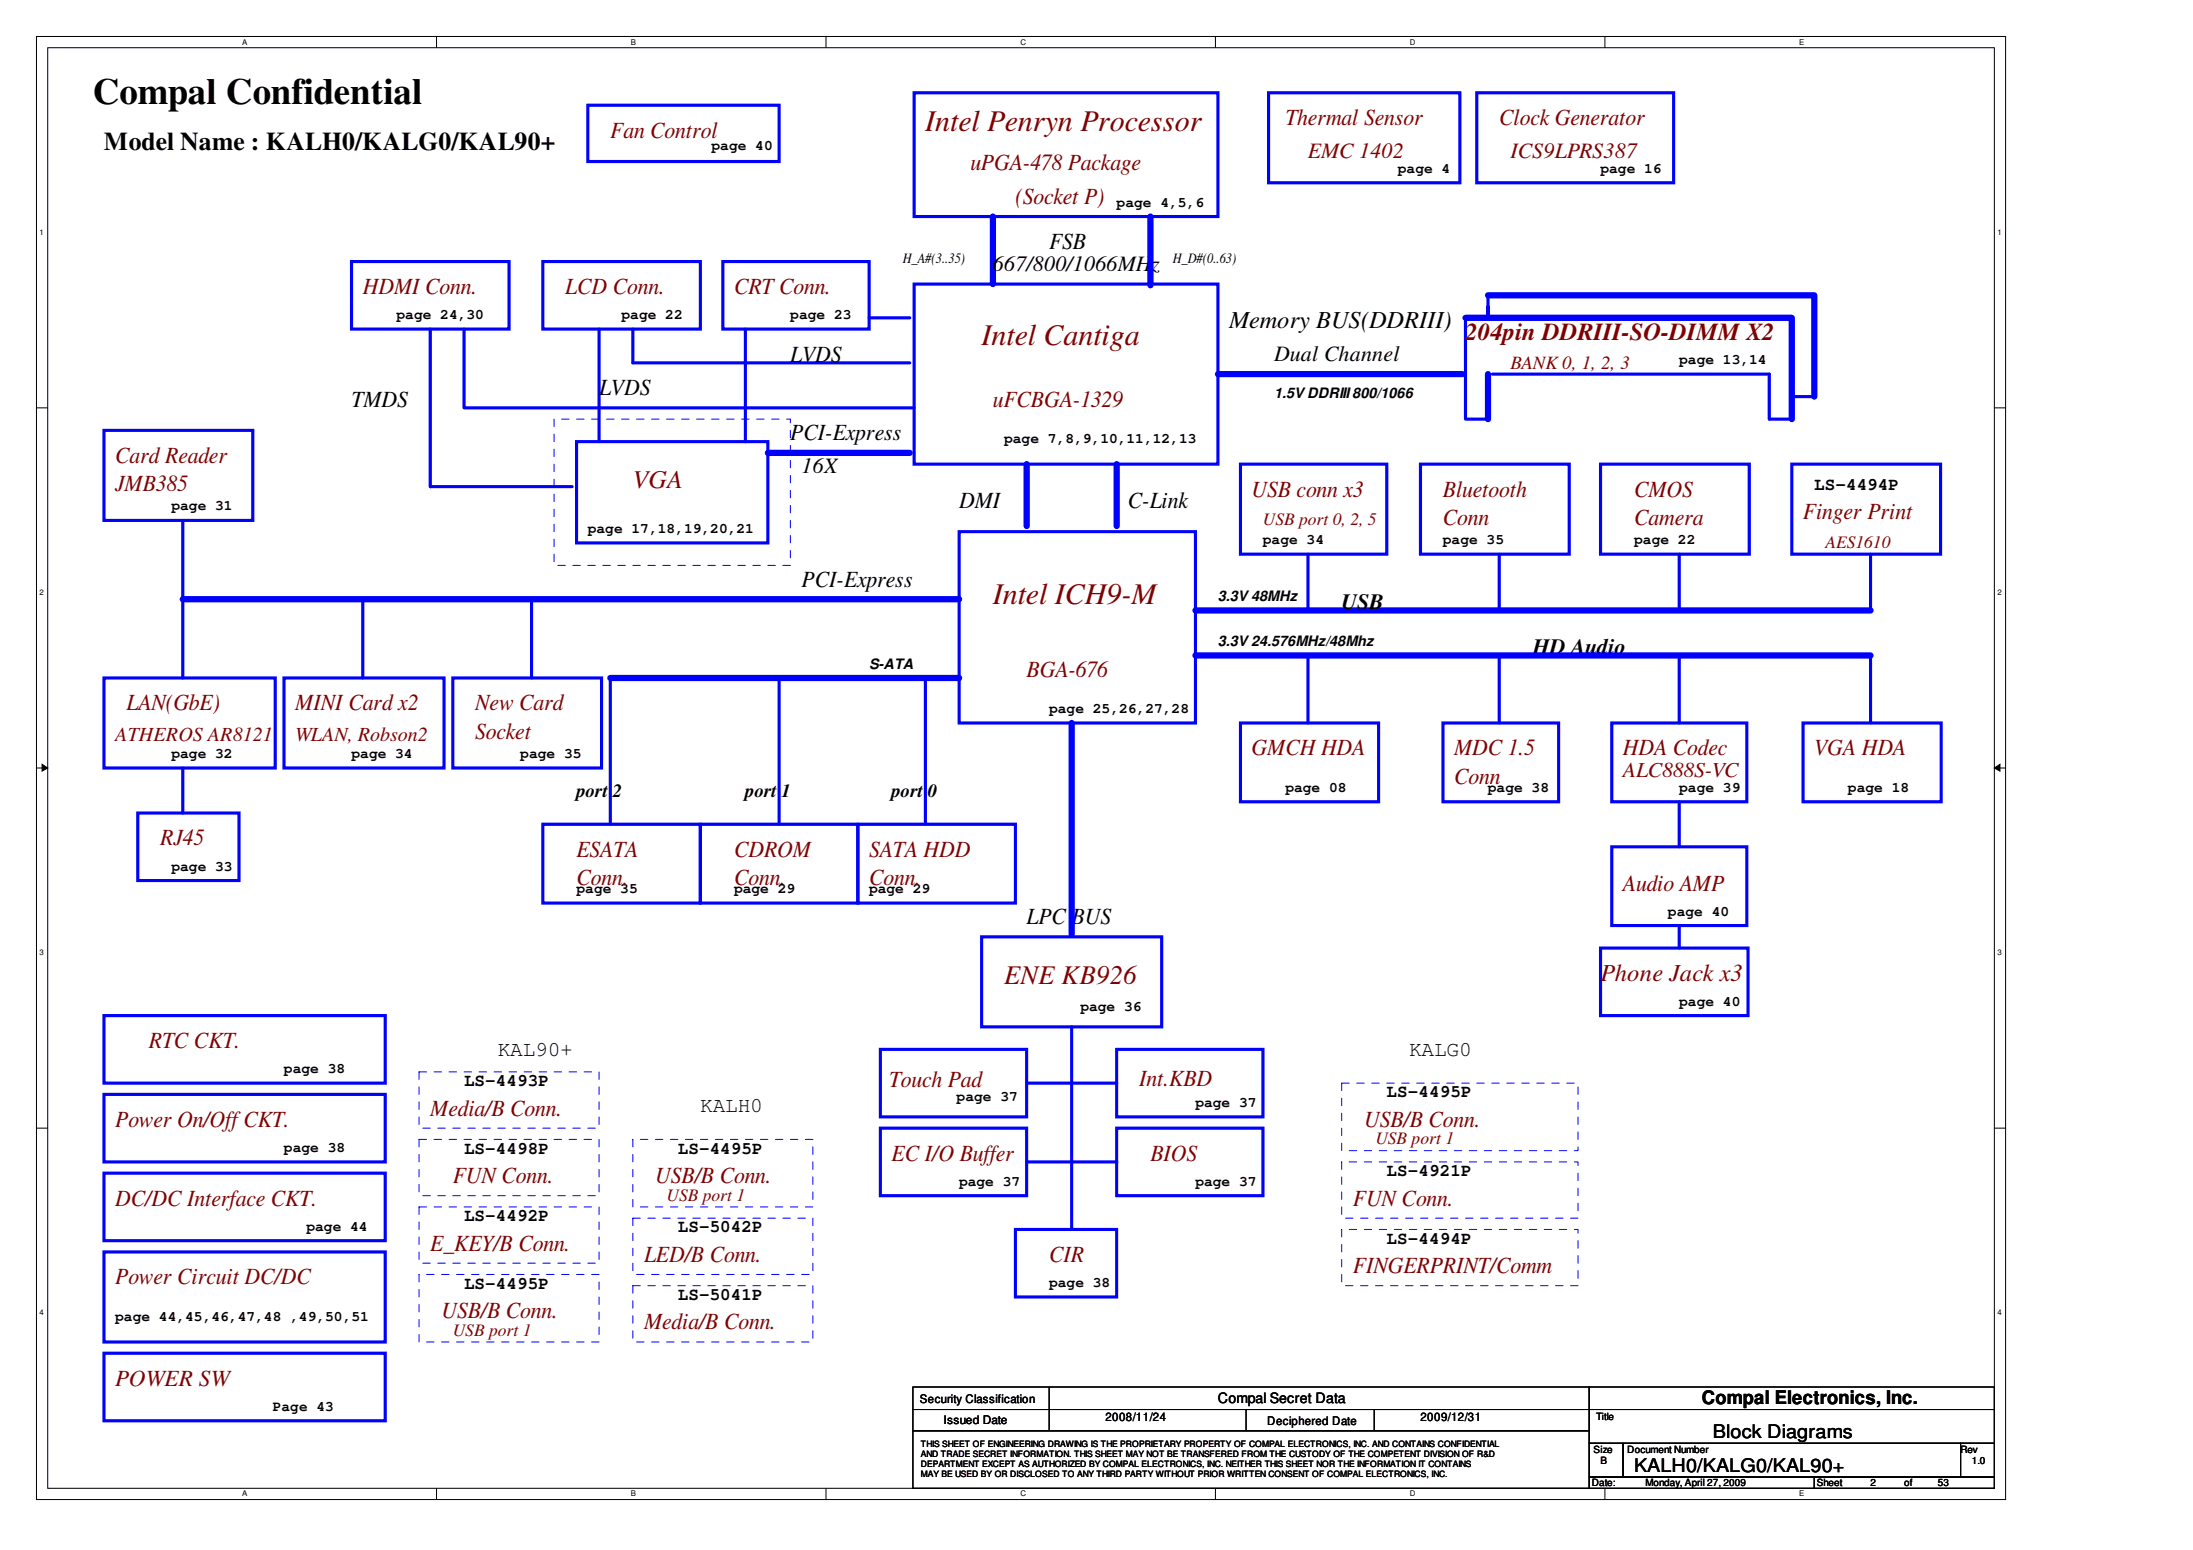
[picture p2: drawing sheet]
<svg xmlns="http://www.w3.org/2000/svg" width="297mm" height="210mm" viewBox="0 0 297 210" stroke-linecap="round" stroke-linejoin="round" font-family="sans-serif">
<defs><g id="words">
<text font-size="5" x="12.6" y="14.1">Compal Confidential</text>
<g font-size="4.1" fill="#7f0000">
<text x="125.3" y="17.7">Intel Penryn Processor</text>
<text x="133" y="46.7">Intel Cantiga</text>
<text x="134.5" y="81.7">Intel ICH9-M</text>
</g>
<text font-size="3.6" fill="#7f0000" x="136" y="133.2">ENE KB926</text>
<text font-size="3.5" x="14.1" y="20.3">Model Name : KALH0/KALG0/KAL90+</text>
<text font-size="3.5" fill="#7f0000" x="85.7" y="66.1">VGA</text>
<text font-size="3.3" x="166.5" y="44.5">Memory BUS(DDRIII)</text>
<g font-size="3.3" fill="#7f0000">
<text x="198.5" y="46.1">204pin DDRIII-SO-DIMM X2</text>
<text x="216.8" y="132.9">Phone Jack x3</text>
</g>
<g font-size="3.1" fill="#7f0000">
<text x="174.1" y="17">Thermal Sensor</text>
<text x="203.1" y="17">Clock Generator</text>
<text x="82.7" y="18.7">Fan Control</text>
<text x="131.4" y="23.1">uPGA-478 Package</text>
<text x="137.5" y="27.6">(Socket P)</text>
<text x="49.1" y="39.8">HDMI Conn.</text>
<text x="76.6" y="39.8">LCD Conn.</text>
<text x="99.4" y="39.8">CRT Conn.</text>
<text x="134.5" y="55.1">uFCBGA-1329</text>
<text x="15.6" y="62.7">Card Reader</text>
<text x="15.6" y="66.5">JMB385</text>
<text x="169.5" y="67.3">USB conn x3</text>
<text x="195.4" y="67.3">Bluetooth</text>
<text x="195.4" y="71.1">Conn</text>
<text x="221.3" y="67.3">CMOS</text>
<text x="221.3" y="71.1">Camera</text>
<text x="244.2" y="70.3">Finger Print</text>
<text x="139.1" y="91.6">BGA-676</text>
<text x="17.1" y="96.2">LAN(GbE)</text>
<text x="40" y="96.2">MINI Card x2</text>
<text x="64.4" y="96.2">New Card</text>
<text x="64.4" y="100">Socket</text>
<text x="169.5" y="102.3">GMCH HDA</text>
<text x="197" y="102.3">MDC 1.5</text>
<text x="197" y="106.1">Conn</text>
<text x="219.8" y="102.3">HDA Codec</text>
<text x="245.7" y="102.3">VGA HDA</text>
<text x="21.7" y="114.5">RJ45</text>
<text x="78.1" y="116">ESATA</text>
<text x="78.1" y="119.8">Conn.</text>
<text x="99.4" y="116">CDROM</text>
<text x="99.4" y="119.8">Conn.</text>
<text x="117.7" y="116">SATA HDD</text>
<text x="117.7" y="119.8">Conn.</text>
<text x="219.8" y="120.6">Audio AMP</text>
<text x="20.2" y="141.9">RTC CKT.</text>
<text x="120.4" y="147.3">Touch Pad</text>
<text x="154.3" y="147.1">Int.KBD</text>
<text x="15.6" y="152.6">Power On/Off CKT.</text>
<text x="58.3" y="151.1">Media/B Conn.</text>
<text x="184.8" y="152.6">USB/B Conn.</text>
<text x="61.3" y="160.2">FUN Conn.</text>
<text x="88.8" y="160.2">USB/B Conn.</text>
<text x="120.8" y="157.2">EC I/O Buffer</text>
<text x="155.8" y="157.2">BIOS</text>
<text x="15.6" y="163.3">DC/DC Interface CKT.</text>
<text x="183.2" y="163.3">FUN Conn.</text>
<text x="15.6" y="173.9">Power Circuit DC/DC</text>
<text x="58.3" y="169.4">E_KEY/B Conn.</text>
<text x="87.2" y="170.9">LED/B Conn.</text>
<text x="142.1" y="170.9">CIR</text>
<text x="183.2" y="172.4">FINGERPRINT/Comm</text>
<text x="59.8" y="178.5">USB/B Conn.</text>
<text x="87.2" y="180">Media/B Conn.</text>
<text x="15.6" y="187.6">POWER SW</text>
</g>
<g font-size="3.1">
<text x="142.1" y="33.7">FSB</text>
<text x="81.1" y="53.5">LVDS</text>
<text x="107" y="49">LVDS</text>
<text x="47.6" y="55.1">TMDS</text>
<text x="107" y="59.6">PCI-Express</text>
<text x="129.9" y="68.8">DMI</text>
<text x="152.8" y="68.8">C-Link</text>
<text x="108.6" y="79.4">PCI-Express</text>
<text x="139" y="125.2">LPC BUS</text>
</g>
<g font-size="3" fill="#7f0000">
<text x="177.2" y="21.4">EMC 1402</text>
<text x="204.6" y="21.4">ICS9LPRS387</text>
</g>
<g font-size="3">
<text x="134.5" y="36.7">667/800/1066MHz</text>
<text x="172.6" y="48.9">Dual Channel</text>
<text x="108.6" y="64.1">16X</text>
<text x="181.7" y="82.4">USB</text>
<text x="207.6" y="88.5">HD Audio</text>
</g>
<text font-size="2.9" fill="#7f0000" x="219.8" y="105.2">ALC888S-VC</text>
<g font-size="2.9">
<text x="67.4" y="142.9">KAL90+</text>
<text x="190.9" y="142.9">KALG0</text>
<text x="94.9" y="150.6">KALH0</text>
</g>
<g font-size="2.7" fill="#7f0000">
<text x="15.6" y="100.4">ATHEROS AR8121</text>
<text x="40" y="100.4">WLAN, Robson2</text>
</g>
<text font-size="2.5" fill="#7f0000" x="204.6" y="50">BANK 0, 1, 2, 3</text>
<g font-size="2.5">
<text x="78.1" y="107.9">port 2</text>
<text x="101" y="107.9">port 1</text>
<text x="120.8" y="107.9">port 0</text>
<text x="230.5" y="190.2">Compal Electronics, Inc.</text>
<text x="232" y="194.8">Block Diagrams</text>
<text x="221.3" y="199.3">KALH0/KALG0/KAL90+</text>
</g>
<g font-size="2.4" fill="#7f0000">
<text x="171.1" y="71.1">USB port 0, 2, 5</text>
<text x="247.3" y="74.2">AES1610</text>
<text x="186.3" y="155">USB port 1</text>
<text x="90.3" y="162.6">USB port 1</text>
<text x="61.3" y="180.9">USB port 1</text>
</g>
<g font-size="2.4">
<text x="245.7" y="66.3">LS-4494P</text>
<text x="62.9" y="147.1">LS-4493P</text>
<text x="187.8" y="148.6">LS-4495P</text>
<text x="62.9" y="156.2">LS-4498P</text>
<text x="91.8" y="156.2">LS-4495P</text>
<text x="187.8" y="159.3">LS-4921P</text>
<text x="62.9" y="165.4">LS-4492P</text>
<text x="91.8" y="166.9">LS-5042P</text>
<text x="187.8" y="168.4">LS-4494P</text>
<text x="62.9" y="174.5">LS-4495P</text>
<text x="91.8" y="176.1">LS-5041P</text>
</g>
<g font-size="1.9">
<text x="96.4" y="20.3">page 40</text>
<text x="189.3" y="23.4">page 4</text>
<text x="216.8" y="23.4">page 16</text>
<text x="151.2" y="28">page 4,5,6</text>
<text x="122.3" y="35.6">H_A#(3..35)</text>
<text x="158.9" y="35.6">H_D#(0..63)</text>
<text x="53.7" y="43.2">page 24,30</text>
<text x="84.2" y="43.2">page 22</text>
<text x="107" y="43.2">page 23</text>
<text x="172.6" y="54">1.5V DDRIII 800/1066</text>
<text x="227.4" y="49.3">page 13,14</text>
<text x="136" y="60">page 7,8,9,10,11,12,13</text>
<text x="23.2" y="69.1">page 31</text>
<text x="79.6" y="72.2">page 17,18,19,20,21</text>
<text x="171.1" y="73.7">page 34</text>
<text x="195.4" y="73.7">page 35</text>
<text x="221.3" y="73.7">page 22</text>
<text x="165" y="81.4">3.3V 48MHz</text>
<text x="165" y="87.5">3.3V 24.576MHz/48Mhz</text>
<text x="117.7" y="90.5">S-ATA</text>
<text x="142.1" y="96.5">page 25,26,27,28</text>
<text x="23.2" y="102.6">page 32</text>
<text x="47.6" y="102.6">page 34</text>
<text x="70.5" y="102.6">page 35</text>
<text x="174.1" y="107.2">page 08</text>
<text x="201.5" y="107.2">page 38</text>
<text x="227.4" y="107.2">page 39</text>
<text x="250.3" y="107.2">page 18</text>
<text x="23.2" y="117.9">page 33</text>
<text x="78.1" y="120.9">page 35</text>
<text x="99.4" y="120.9">page 29</text>
<text x="117.7" y="120.9">page 29</text>
<text x="225.9" y="124">page 40</text>
<text x="146.3" y="136.9">page 36</text>
<text x="227.4" y="136.2">page 40</text>
<text x="38.5" y="145.3">page 38</text>
<text x="129.6" y="149.1">page 37</text>
<text x="161.9" y="149.9">page 37</text>
<text x="38.5" y="156">page 38</text>
<text x="129.9" y="160.6">page 37</text>
<text x="161.9" y="160.6">page 37</text>
<text x="41.5" y="166.7">page 44</text>
<text x="15.6" y="178.8">page 44,45,46,47,48 ,49,50,51</text>
<text x="142.1" y="174.3">page 38</text>
<text x="36.9" y="191">Page 43</text>
<text x="165" y="190">Compal Secret Data</text>
</g>
<g font-size="1.6">
<text x="124.6" y="189.9">Security Classification</text>
<text x="127.8" y="192.8">Issued Date</text>
<text x="149.7" y="192.4">2008/11/24</text>
<text x="171.6" y="193">Deciphered Date</text>
<text x="192.4" y="192.4">2009/12/31</text>
</g>
<g font-size="1.4">
<text x="215.8" y="196.7">Size</text>
<text x="216.2" y="192.3">Title</text>
<text x="220.4" y="196.7">Document Number</text>
<text x="265.5" y="196.7">Rev</text>
<text x="215.6" y="201.3">Date:</text>
<text x="216.8" y="198.2">B</text>
<text x="222.9" y="201.3">Monday, April 27, 2009</text>
<text x="246.1" y="201.3">Sheet</text>
<text x="253.4" y="201.3">2</text>
<text x="257.9" y="201.3">of</text>
<text x="262.5" y="201.3">53</text>
<text x="267.1" y="198.2">1.0</text>
</g>
<g font-size="1.2">
<text x="124.7" y="195.9">THIS SHEET OF ENGINEERING DRAWING IS THE PROPRIETARY PROPERTY OF COMPAL ELECTRONICS, INC. AND CONTAINS CONFIDENTIAL</text>
<text x="124.7" y="197.3">AND TRADE SECRET INFORMATION. THIS SHEET MAY NOT BE TRANSFERED FROM THE CUSTODY OF THE COMPETENT DIVISION OF R&amp;D</text>
<text x="124.7" y="198.7">DEPARTMENT EXCEPT AS AUTHORIZED BY COMPAL ELECTRONICS, INC. NEITHER THIS SHEET NOR THE INFORMATION IT CONTAINS</text>
<text x="124.7" y="200">MAY BE USED BY OR DISCLOSED TO ANY THIRD PARTY WITHOUT PRIOR WRITTEN CONSENT OF COMPAL ELECTRONICS, INC.</text>
</g>
<g font-size="1.1">
<text x="32.8" y="6">A</text>
<text x="85.5" y="6">B</text>
<text x="138.2" y="6">C</text>
<text x="191" y="6">D</text>
<text x="243.7" y="6">E</text>
<text x="5.4" y="31.8">1</text>
<text x="270.5" y="31.8">1</text>
<text x="5.4" y="80.5">2</text>
<text x="270.5" y="80.5">2</text>
<text x="5.4" y="129.3">3</text>
<text x="270.5" y="129.3">3</text>
<text x="5.4" y="178.1">4</text>
<text x="270.5" y="178.1">4</text>
<text x="32.8" y="202.6">A</text>
<text x="85.5" y="202.6">B</text>
<text x="138.2" y="202.6">C</text>
<text x="191" y="202.6">D</text>
<text x="243.7" y="202.6">E</text>
</g>
</g></defs>
<path d="M4.9 4.9h266.8v198.2h-266.8zM6.5 6.5h263.6v195h-263.6z" fill="none" stroke="#000" stroke-width=".14"/>
<g fill="#fff">
<path d="M32.8 5.1h.7v1.2h-.7z"/>
<path d="M32.8 201.7h.7v1.2h-.7z"/>
</g>
<path d="M59.1 4.9v1.6M59.1 201.5v1.6" fill="none" stroke="#000" stroke-width=".14"/>
<g fill="#fff">
<path d="M85.5 5.1h.6v1.2h-.6z"/>
<path d="M85.5 201.7h.6v1.2h-.6z"/>
</g>
<path d="M111.9 4.9v1.6M111.9 201.5v1.6" fill="none" stroke="#000" stroke-width=".14"/>
<g fill="#fff">
<path d="M138.2 5.1h.6v1.2h-.6z"/>
<path d="M138.2 201.7h.6v1.2h-.6z"/>
</g>
<path d="M164.6 4.9v1.6M164.6 201.5v1.6" fill="none" stroke="#000" stroke-width=".14"/>
<g fill="#fff">
<path d="M191 5.1h.6v1.2h-.6z"/>
<path d="M191 201.7h.6v1.2h-.6z"/>
</g>
<path d="M217.4 4.9v1.6M217.4 201.5v1.6" fill="none" stroke="#000" stroke-width=".14"/>
<g fill="#fff">
<path d="M243.7 5.1h.5v1.2h-.5z"/>
<path d="M243.7 201.7h.5v1.2h-.5z"/>
<path d="M5.4 30.8h.5v1.2h-.5z"/>
<path d="M270.6 30.8h.5v1.2h-.5z"/>
<path d="M5.4 79.6h.5v1.2h-.5z"/>
<path d="M270.6 79.6h.5v1.2h-.5z"/>
</g>
<path d="M4.9 55.2h1.6M270.1 55.2h1.6" fill="none" stroke="#000" stroke-width=".14"/>
<g fill="#fff">
<path d="M5.4 128.4h.5v1.2h-.5z"/>
<path d="M270.6 128.4h.5v1.2h-.5z"/>
</g>
<path d="M4.9 104h1.6M5.7 103.5l.8 .5-.8 .4zM270.1 104h1.6M270.1 104l.8-.5v.9z" fill="none" stroke="#000" stroke-width=".14"/>
<path d="M5.7 103.5l.8 .5-.8 .4zM270.1 104l.8-.5v.9z" fill="#000"/>
<g fill="#fff">
<path d="M5.4 177.2h.5v1.1h-.5z"/>
<path d="M270.6 177.2h.5v1.1h-.5z"/>
</g>
<g fill="none" stroke="#000" stroke-width=".14">
<path d="M4.9 152.8h1.6M270.1 152.8h1.6M123.6 187.8h91.7v3.1h-91.7zM123.6 190.9h91.7v2.9h-91.7zM123.6 193.8h91.7v7.7h-91.7zM142.1 187.8v6M168.8 190.9v2.9M186.1 190.9v2.9M215.3 187.8h54.8v3.1h-54.8zM215.3 190.9h54.8v4.6h-54.8zM215.3 195.5h4.5v4.5h-4.5zM219.8 195.5h45.8v4.5h-45.8z"/>
<path d="M265.6 195.5h4.5v4.5h-4.5zM215.3 200h30.4v1.5h-30.4zM245.7 200h24.4v1.5h-24.4z"/>
</g>
<g fill="none" stroke="#00f" stroke-width=".42">
<path d="M79.6 14.3h25.9v7.6h-25.9zM123.8 12.6h41.2v16.7h-41.2zM171.8 12.6h25.9v12.2h-25.9zM200 12.6h26.7v12.2h-26.7zM47.6 35.4h21.4v9.2h-21.4zM73.5 35.4h21.4v9.2h-21.4zM97.9 35.4h19.8v9.2h-19.8zM123.8 38.5h41.2v24.4h-41.2zM201.5 40v3v-1.5M14.1 58.3h20.1v12.2h-20.1zM58.3 44.6v21.3h19.2M62.9 44.6v10.6h60.9"/>
<path d="M78.1 59.8h25.9v13.7h-25.9zM81.1 44.6v15.2M85.7 44.6v4.5h37.5M101 44.6v15.2M117.7 43h5.5M198.5 43v13.8h3M202.1 50.7h37.5v6.1h3.1M242.7 53.7h3M24.8 70.5v21.3M129.9 72h32v25.9h-32zM168 62.9h19.8v12.1h-19.8zM177.2 75v7.7"/>
<path d="M192.4 62.9h20.2v12.1h-20.2zM203.1 75v7.7M216.8 62.9h20.1v12.1h-20.1zM227.5 75v7.7M242.7 62.9h20.1v12.1h-20.1zM253.4 75v7.7M14.1 91.8h23.2v12.2h-23.2zM38.5 91.8h21.6v12.2h-21.6zM49.1 81.1v10.7M61.3 91.8h20.2v12.2h-20.2zM72 81.1v10.7M82.7 91.8v19.8"/>
<path d="M105.5 91.8v19.8M125.3 91.8v19.8M168 97.9h18.7v10.7h-18.7zM177.2 88.8v9.1M195.5 97.9h15.6v10.7h-15.6zM203.1 88.8v9.1M218.3 97.9h18.3v10.7h-18.3zM227.5 88.8v9.1M244.2 97.9h18.7v10.7h-18.7zM253.4 88.8v9.1M18.7 110.1h13.7v9.1h-13.7zM24.8 104v6.1"/>
<path d="M73.5 111.6h21.4v10.7h-21.4zM94.9 111.6h21.3v10.7h-21.3zM116.2 111.6h21.3v10.7h-21.3zM218.3 114.7h18.3v10.6h-18.3zM227.5 108.6v6.1M14.1 137.5h38.1v9.2h-38.1zM133 126.9h24.3v12.2h-24.3zM145.2 139.1v27.4M216.8 128.4h20v9.1h-20zM227.5 125.3v3.1M14.1 158.9h38.1v9.1h-38.1zM14.1 148.2h38.1v9.1h-38.1z"/>
<path d="M119.2 152.8h19.9v9.1h-19.9zM119.2 142.1h19.9v9.2h-19.9zM139.1 157.3h12.2M139.1 146.7h12.2M151.3 152.8h19.8v9.1h-19.8zM151.3 142.1h19.8v9.2h-19.8zM14.1 169.5h38.1v12.2h-38.1zM137.5 166.5h13.8v9.1h-13.8zM14.1 183.3h38.1v9.1h-38.1z"/>
</g>
<g fill="none" stroke="#00f" stroke-width=".85">
<path d="M134.5 29.3v9.2M155.8 29.3v9.3M201.5 40h44.2v13.7M165 50.7h33.1M198.5 43h44.2v13.8M201.5 50.7v6.1M104 61.3h19.2M139.1 62.9v8.3M151.3 62.9v8.3M24.8 81.1h105.1M82.7 91.8h47.2M145.2 97.9v28.6"/>
<path d="M161.9 88.8h91.5M161.9 82.7h91.5"/>
</g>
<path d="M75 56.8h32.1v19.8h-32.1zM56.8 154.3h24.3v7.6h-24.3zM56.8 145.2h24.3v7.6h-24.3zM85.7 154.3h24.4v9.1h-24.4zM181.7 146.7h32v9.1h-32zM181.7 157.3h32v7.7h-32zM56.8 172.6h24.3v9.1h-24.3zM56.8 163.4h24.3v7.7h-24.3zM85.7 165h24.4v7.6h-24.4zM85.7 174.1h24.4v7.6h-24.4zM181.7 166.5h32v7.6h-32z" fill="none" stroke="#00f" stroke-width=".14" stroke-dasharray="1 1 1 1 1 1 1 1"/>
<use href="#words"/>
</svg>
